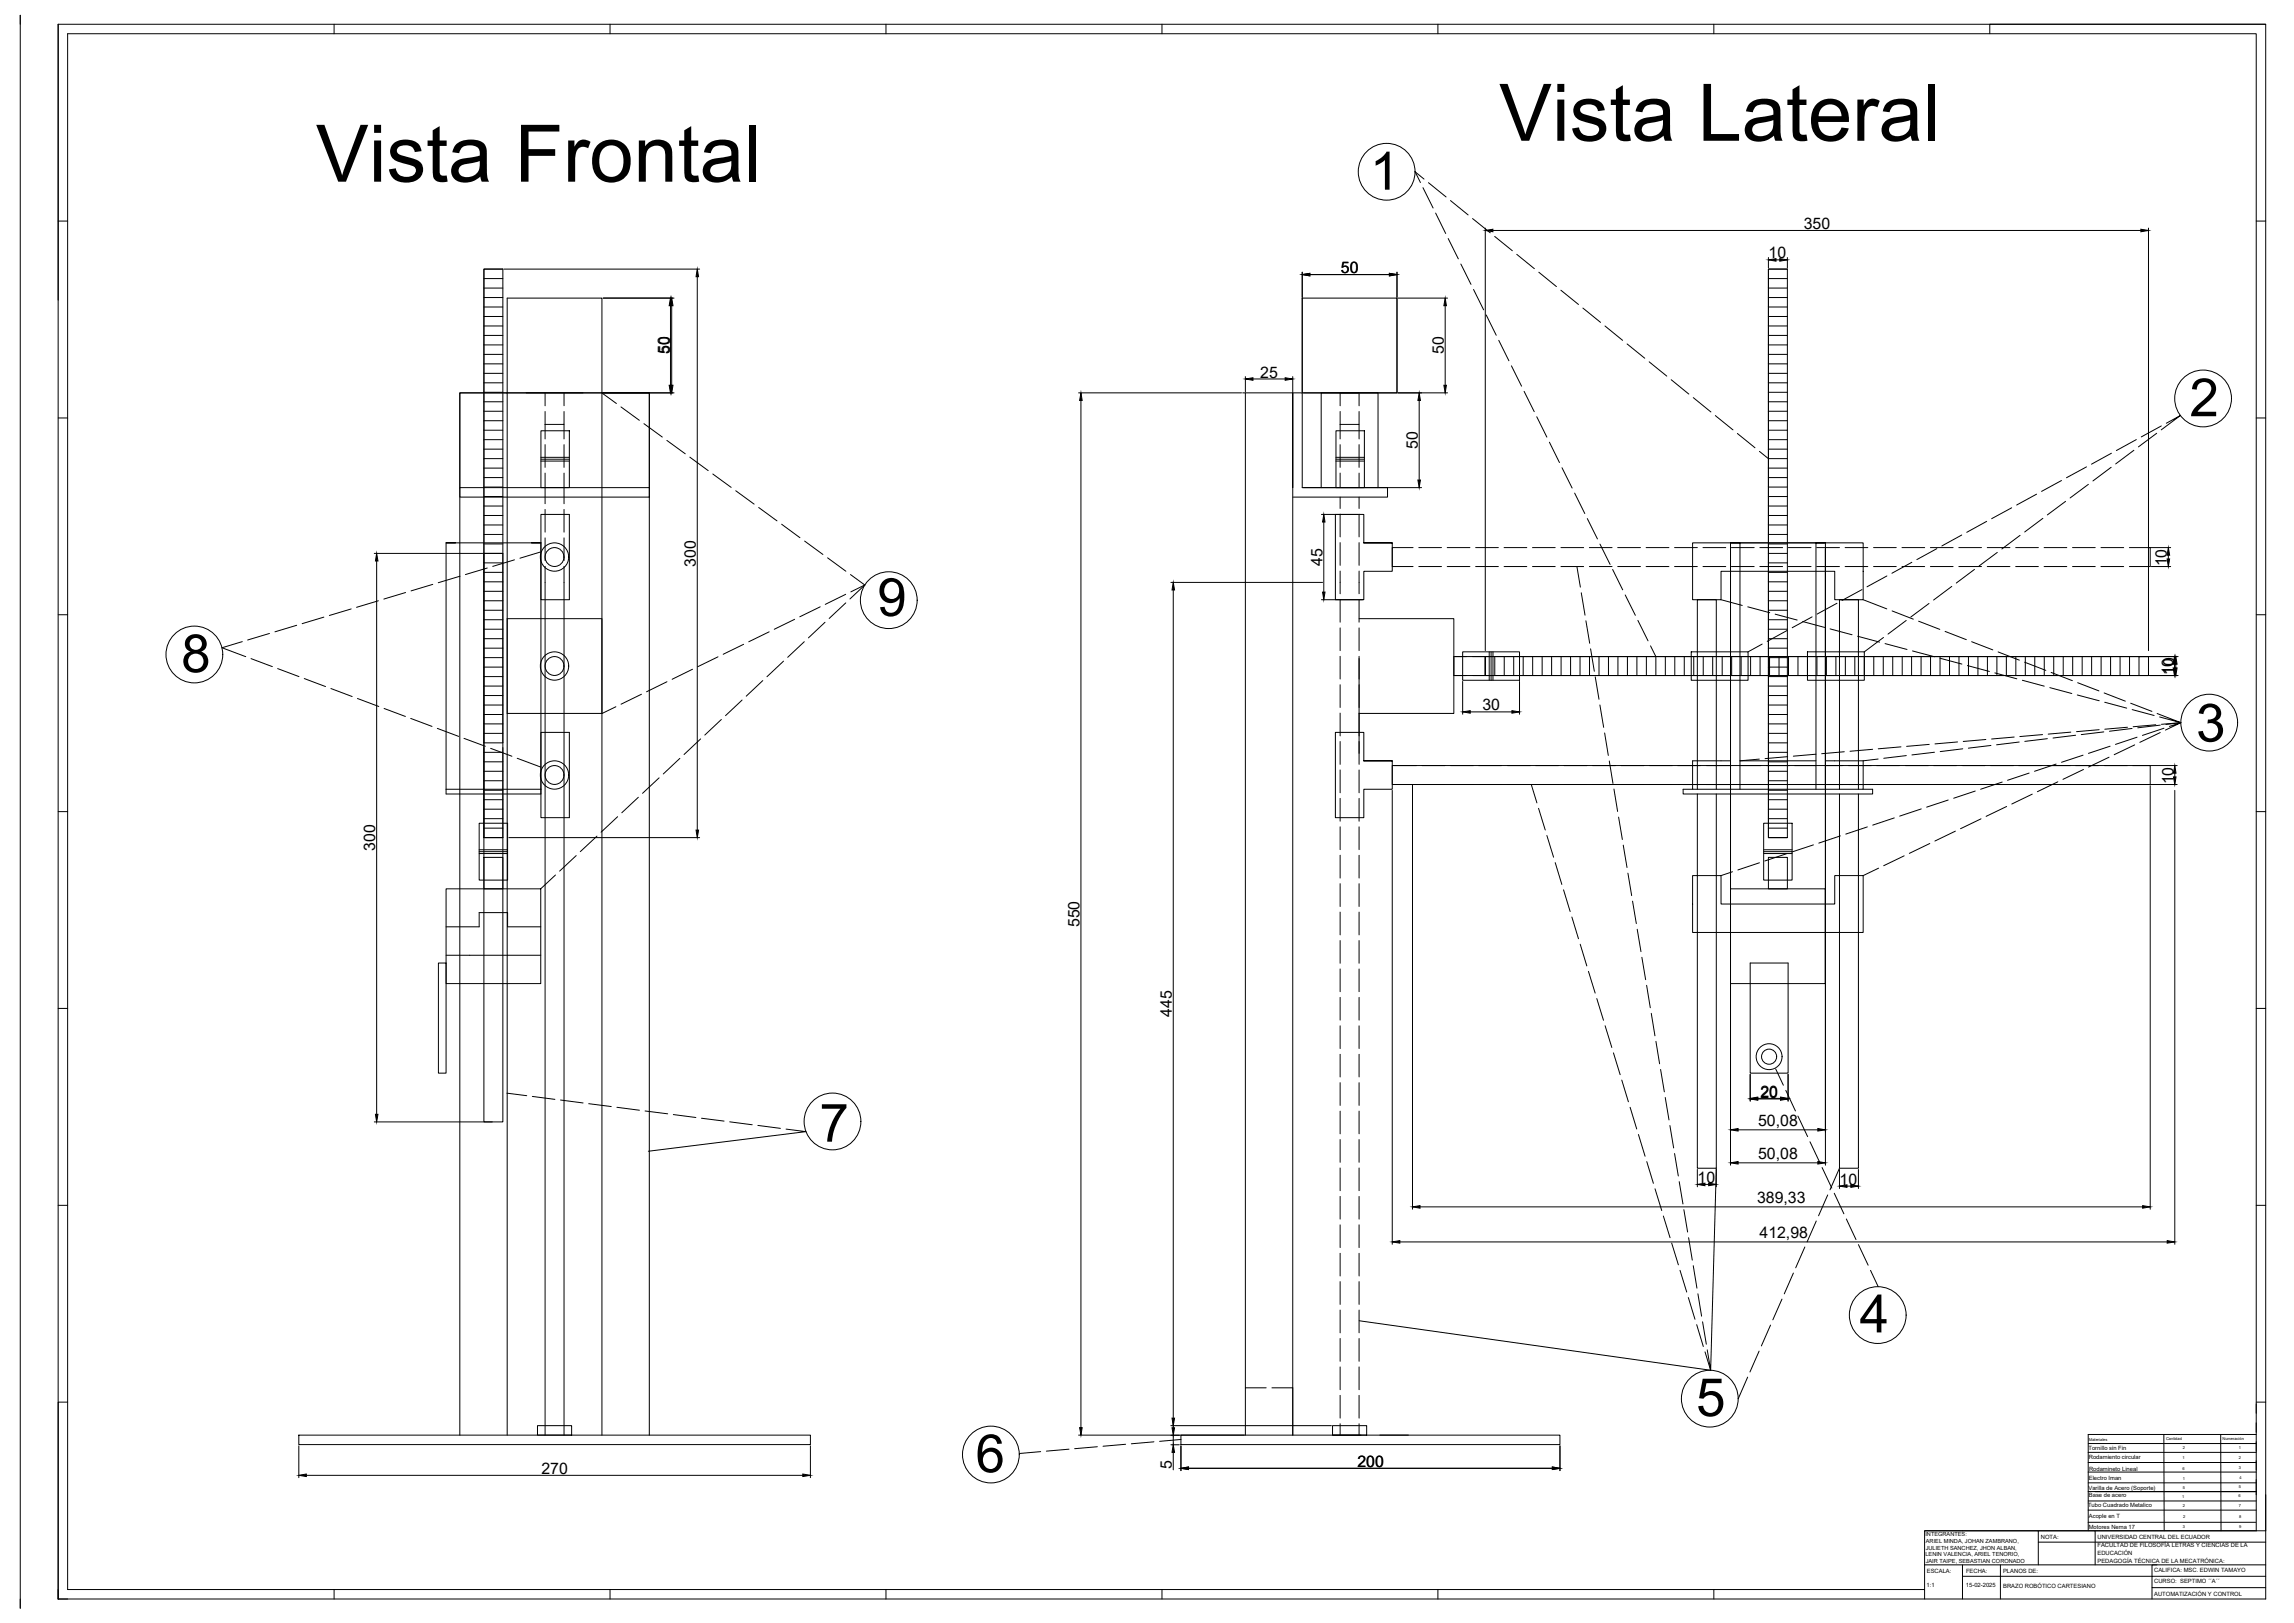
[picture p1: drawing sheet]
<svg xmlns="http://www.w3.org/2000/svg" width="1189mm" height="841mm" viewBox="0 0 1189 841" stroke-linecap="round" stroke-linejoin="round" font-family="sans-serif">
<defs><g id="words">
<g font-size="41.2">
<text x="777" y="73">Vista Lateral</text>
<text x="164" y="94">Vista Frontal</text>
</g>
<g font-size="27.4">
<text x="710" y="98">1</text>
<text x="1135" y="216">2</text>
<text x="455" y="319">9</text>
<text x="94" y="348">8</text>
<text x="1138" y="384">3</text>
<text x="425" y="592">7</text>
<text x="964" y="690">4</text>
<text x="879" y="734">5</text>
<text x="506" y="763">6</text>
</g>
<g font-size="8.2">
<text x="935" y="119">350</text>
<text x="917" y="134">10</text>
<text x="695" y="142">50</text>
<text x="347" y="184" transform="rotate(-90 347 184)">50</text>
<text x="347" y="184" transform="rotate(-90 347 184)">50</text>
<text x="748" y="184" transform="rotate(-90 748 184)">50</text>
<text x="653" y="196">25</text>
<text x="735" y="233" transform="rotate(-90 735 233)">50</text>
<text x="361" y="294" transform="rotate(-90 361 294)">300</text>
<text x="685" y="293" transform="rotate(-90 685 293)">45</text>
<text x="1123" y="293" transform="rotate(-90 1123 293)">10</text>
<text x="1126" y="350" transform="rotate(-90 1126 350)">10</text>
<text x="1127" y="350" transform="rotate(-90 1127 350)">10</text>
<text x="768" y="368">30</text>
<text x="1126" y="406" transform="rotate(-90 1126 406)">10</text>
<text x="194" y="441" transform="rotate(-90 194 441)">300</text>
<text x="559" y="480" transform="rotate(-90 559 480)">550</text>
<text x="607" y="527" transform="rotate(-90 607 527)">445</text>
<text x="912" y="569">20</text>
<text x="911" y="584">50,08</text>
<text x="911" y="601">50,08</text>
<text x="880" y="613">10</text>
<text x="953" y="614">10</text>
<text x="911" y="624">389,33</text>
<text x="912" y="642">412,98</text>
<text x="607" y="761" transform="rotate(-90 607 761)">5</text>
<text x="703" y="760">200</text>
<text x="281" y="764">270</text>
</g>
<g font-size="3">
<text x="1082" y="751">Tornillo sin Fin</text>
<text x="1083" y="756">Rodamiento circular</text>
<text x="1083" y="767">Electro Iman</text>
<text x="1083" y="762">Rodamineto Lineal</text>
<text x="1082" y="772">Varilla de Acero (Soporte)</text>
<text x="1083" y="776">Base de acero</text>
<text x="1082" y="781">Tubo Cuadrado Metalico</text>
<text x="1083" y="786">Acople en T</text>
<text x="1058" y="797">NOTA:</text>
<text x="1082" y="792">Motores Nema 17</text>
<text x="1087" y="798">UNIVERSIDAD CENTRAL DEL ECUADOR</text>
<text x="1087" y="802">FACULTAD DE FILOSOFÍA LETRAS Y CIENCIAS DE LA</text>
<text x="1087" y="806">EDUCACIÓN</text>
<text x="999" y="815">ESCALA:</text>
<text x="1019" y="815">FECHA:</text>
<text x="1038" y="815">PLANOS DE:</text>
<text x="1087" y="810">PEDAGOGÍA TÉCNICA DE LA MECATRÓNICA:</text>
<text x="1116" y="815">CALIFICA: MSC. EDWIN TAMAYO</text>
<text x="1116" y="820">CURSO: SEPTIMO ´´A´´</text>
<text x="998" y="822">1:1</text>
<text x="1019" y="822">15-02-2025</text>
<text x="1038" y="823">BRAZO ROBÓTICO CARTESIANO</text>
<text x="1116" y="827">AUTOMATIZACIÓN Y CONTROL</text>
</g>
<g font-size="2.9">
<text x="998" y="796">INTEGRANTES:</text>
<text x="998" y="803">JULIETH SANCHEZ, JHON ALBAN,</text>
<text x="998" y="800">ARIEL MINDA, JOHAN ZAMBRANO,</text>
<text x="998" y="807">LENIN VALENCIA, ARIEL TENORIO,</text>
<text x="998" y="810">JAIR TAIPE, SEBASTIAN CORONADO</text>
</g>
<g font-size="2.1">
<text x="1083" y="747">Materiales</text>
<text x="1123" y="746">Cantidad</text>
<text x="1152" y="746">Numeración</text>
<text x="1131" y="751">2</text>
<text x="1160" y="751">1</text>
<text x="1160" y="756">2</text>
<text x="1131" y="756">1</text>
<text x="1131" y="762">6</text>
<text x="1160" y="761">3</text>
<text x="1131" y="767">1</text>
<text x="1161" y="766">4</text>
<text x="1131" y="771">5</text>
<text x="1160" y="771">5</text>
<text x="1131" y="776">1</text>
<text x="1160" y="776">6</text>
<text x="1131" y="781">2</text>
<text x="1160" y="781">7</text>
<text x="1131" y="792">3</text>
<text x="1131" y="787">2</text>
<text x="1160" y="792">9</text>
<text x="1160" y="787">8</text>
</g>
</g></defs>
<!-- layer: 0 -->
<g fill="none" stroke="#000" stroke-width=".52">
<path d="M10 8v825M30 13h1144v816h-1144zM173 13v4M316 13v4M459 13v4M602 13v4M745 13v4M888 13v4M1174 13h-143v4M733 89l5 4M733 89l3 6M737 97l6 11"/>
<path d="M740 95l9 7M30 115h5M744 110l5 11M752 104l9 7M763 113l9 8M770 118v219M774 119h336M1113 118v219M1169 115h5M261 139h102M751 124l5 10M757 137l5 10"/>
<path d="M775 123l9 7M786 132l9 7M916 133v6M920 135h2M926 133v6M251 144h10M251 149h10M251 154h10M251 159h10M313 154h36M347 158v42M348 158v42"/>
<path d="M361 143v287M675 154h49v50h-49zM675 141v62M679 142h41M724 141v62M725 154h25M749 158v42M764 150l5 11M797 141l10 8M809 150l9 8M820 160l9 7M916 144h10"/>
<path d="M916 149h10M916 154h10M916 159h10M251 164h10M251 169h10M251 174h10M251 179h10M770 163l5 11M777 176l5 11M832 169l9 7M843 178l9 8M916 164h10"/>
<path d="M916 169h10M916 174h10M916 179h10M251 184h10M251 189h10M251 193h10M251 198h10M645 195v8M649 196h17M670 195v8M783 190l6 10M855 187l9 8"/>
<path d="M866 197l9 7M916 184h10M916 189h10M916 193h10M916 198h10M30 217h5M251 203h10M251 208h10M251 213h10M251 218h10M273 204h29M312 204l7 5"/>
<path d="M313 204h36M322 211l9 7M334 220l9 6M559 204h84M560 208v532M644 204h31v49h62M645 204v540M676 204h74M735 208v41M790 203l5 10M796 216l6 11M878 206l9 7"/>
<path d="M889 215l9 8M916 203h10M916 208h10M916 213h10M916 218h10M1123 219l7-4-10 8M1169 217h5M251 223h10M251 228h10M251 233h10M251 238h10M280 223h15v30h-15z"/>
<path d="M280 238h15M280 237h15M280 239h15M346 228l9 7M358 237l9 7M692 223h15v30h-15zM692 238h15M692 237h15M692 239h15M803 229l5 11M900 225l10 7M912 234l4 4h10"/>
<path d="M916 223h10M916 228h10M916 233h10M1094 235l-10 6M1106 233l-10 7M1107 228l-10 5M1118 225l-10 7M1120 221l-10 5M238 253h99v5h-99zM238 253v-49h74v-50h-49v50h74v49M251 243h10M251 247h10"/>
<path d="M251 252h10M251 257h10M369 246l10 7M381 254l10 7M670 253v-49v540v-25M685 253v-49h29v49M719 253v5h-49M809 242l6 11M816 256l5 10M916 243h10M916 247h10M916 252h10"/>
<path d="M916 257h10M1055 256l-10 6M1068 249l-10 6M1070 260l-9 7M1081 242l-10 6M1082 251l-9 7M1094 242l-9 7M251 262h10M251 267h10M251 272h10M251 277h10M280 267h15v44h-15z"/>
<path d="M393 263l10 7M405 272l10 7M685 267h19M686 271v36M823 269l5 10M916 262h10M916 267h10M916 272h10M916 277h10M1017 277l-11 6M1030 270l-11 6M1043 263l-11 6"/>
<path d="M1047 277l-10 7M1059 269l-10 7M194 287h56M195 291v286M231 281v130h49v-130M236 281h-5h49h-5M238 299l-11 3M251 287h10v98h-10zM251 282h10M251 287h10M251 292h10M251 297h10"/>
<path d="M253 294l-12 4M267 290l-12 3M280 286l-11 3M417 280l9 7M429 289l9 7M441 298l7 5M707 281v-14h-15v44h15v-15h15v-15h-15h15M817 294l2 10M829 282l5 10M836 295l5 11M877 281h89v30h-15v-15h-59v15h-15zM897 281v323"/>
<path d="M916 282h10M916 287h10M916 292h10M916 297h10M946 281v323M978 298l-10 6M991 291l-11 6M1004 284l-11 6M1023 295l-9 7M1035 286l-9 7M1114 284h11M1115 294h10"/>
<path d="M1124 288v2M30 319h5M168 320l-11 3M182 316l-11 3M196 311l-11 4M210 307l-11 3M224 303l-11 3M251 316h10M251 311h10M251 306h10M251 301h10M282 302v442"/>
<path d="M292 302v442M425 314l-11 6M438 308l-10 5M438 312l-8 8M448 303l-7 4M448 303l-8 7M607 302h78M608 306v429M685 311h21M819 307l2 12M842 308l6 11M892 311l11 3"/>
<path d="M906 314l11 4M916 316h10M916 311h10M916 306h10M916 301h10M920 318l11 3M939 320l-10 5M952 313l-10 5M965 306l-10 5M966 311l12 5M981 317l11 4M1000 313l-10 7"/>
<path d="M1012 304l-10 7M1169 319h5M126 332l-11 4 12 4M140 328l-12 4M154 324l-12 3M251 331h10M251 336h10M251 326h10M251 321h10M263 321h49v49h-49zM385 334l-10 5M399 327l-11 6"/>
<path d="M412 321l-11 5M417 333l-9 8M428 322l-9 9M704 321h49v49h-49M758 338h29v15h-29zM772 338v15M773 338v15M774 338v15M822 322l2 11M824 336l2 12M849 321l5 11M855 335l3 5v10"/>
<path d="M876 338h30v15h-30zM913 334l-7 4M916 331h10M916 336h10M916 326h10M916 321h10M926 327l-10 5M934 322l12 3M937 338h29v15h-29zM948 326l12 3M963 330l11 3M976 330l-10 8"/>
<path d="M977 334l11 3M988 322l-10 7M991 337l12 3M994 322l11 4M1008 327l11 4M1022 333l11 4M1036 338l11 4M130 341l11 4M144 346l11 5M158 352l11 4M171 357l11 4M251 341h10"/>
<path d="M251 346h10M251 351h10M251 356h10M332 360l-10 5M346 353l-11 5M359 347l-11 5M372 340l-10 6M395 353l-8 8M406 343l-9 8M704 341v49M753 340v10M754 340h375"/>
<path d="M754 350h375M758 353v17M770 340h343h-4v10M770 340v10v-10M775 340v10M780 340v10M784 340v10M787 353v17M789 340v10M794 340v10M799 340v10M804 340v10"/>
<path d="M809 340v10M814 340v10M819 340v10M824 340v10M827 351l2 11M829 340v10M834 340v10M838 340v10M843 340v10M848 340v10M853 340v10M863 340v10"/>
<path d="M868 340v10M873 340v10M878 340v10M883 340v10M888 340v10M893 340v10M897 340v10M902 340v10M907 340v10M912 340v10M916 341h10M916 346h10"/>
<path d="M916 351h10M916 356h10M917 340v10M922 340v10M927 340v10M932 340v10M937 340v10M942 340v10M947 340v10M951 340v10M956 340v10M961 340v10"/>
<path d="M966 340v10M971 340v10M976 340v10M981 340v10M986 340v10M991 340v10M996 340v10M1001 340v10M1005 341l12 3M1005 340v10M1010 340v10M1015 340v10"/>
<path d="M1020 345l11 3M1020 340v10M1025 340v10M1030 340v10M1034 349l11 3M1035 340v10M1040 340v10M1045 340v10M1048 353l11 3M1049 343l11 4M1050 340v10M1055 340v10"/>
<path d="M1059 340v10M1062 356l12 3M1063 348l11 5M1064 340v10M1069 340v10M1074 340v10M1077 354l11 4M1079 340v10M1084 340v10M1089 340v10M1090 359l11 4M1094 340v10"/>
<path d="M1099 340v10M1104 340v10M1113 340v10h-343M1127 344v2M1128 344v2M185 362l11 4M199 367l11 4M213 372l11 4M227 377l11 5M251 360h10M251 365h10M251 370h10"/>
<path d="M251 375h10M280 380h15v44h-15zM319 366l-7 4M374 373l-9 8M385 363l-9 8M762 369h22M829 365l2 12M832 380l2 11M916 360h10M916 365h10M916 370h10M916 375h10"/>
<path d="M1073 379l-12 1M1077 360l11 3M1088 378l-12 1M1090 379l-11 2M1091 364l11 3M1103 377l-12 1M1104 364l11 5M1105 377l-12 2M1105 368l11 3M1117 376l-12 1M1118 370l12 4-11-2M1120 376l-12 1"/>
<path d="M1120 380l-11 5M1120 375l10-1-8 1M1121 377l-11 4M1124 376l6-2-8 4M240 383l12 4M251 387v194h10v-194M251 380h10M251 390h10M251 395h10M251 400h10M254 388l11 4M268 393l12 5"/>
<path d="M352 393l-8 8M363 383l-9 8M707 394v-14h-15v44h15v-15h15v-15h-15h15M722 397h406M834 394l2 12M897 394h-20v15h89v-15M912 393l-10 1h39M916 380h10M916 385h10M916 390h10M916 395h10M916 400h10"/>
<path d="M926 392l-11 1M941 391l-12 1M946 394h20M956 390l-12 1M970 388l-11 1M973 393l-7 1M985 387l-12 1M988 392l-12 1M1000 386l-12 1M1003 390l-12 1M1015 384l-12 1M1017 388l-11 1"/>
<path d="M1029 383l-12 1M1032 386l-12 2M1044 382l-12 1M1046 385l-11 1M1059 381l-12 1M1061 383l-12 1M1066 396l-12 4M1076 381l-12 1M1080 391l-12 4M1080 399l-11 5M1093 392l-11 5M1094 387l-12 3"/>
<path d="M1106 386l-10 5M1108 382l-12 4M231 409h49M251 405h10M251 409h10M251 414h10M251 419h10M331 413l-9 8M342 403l-9 8M722 410v235M722 407h406M732 407v220"/>
<path d="M794 407l3 9M797 419l4 11M836 409l2 11M877 409h-5v2h98v-2h-4M880 409v-98h9v98M880 411v194h9v-194M902 409v-128h-5h49h-5v128M916 405h10M916 409h10M916 414h10M916 419h10M953 409v-98h10v98"/>
<path d="M953 411v194h10v-194M996 419l-11 4M1010 415l-12 3M1024 410l-12 4M1038 405l-12 4M1040 418l-11 5M1052 401l-12 3M1053 412l-10 5M1066 405l-10 5M1114 407v220M1127 401v2M1127 410v235"/>
<path d="M30 421h5M248 427h15v29h-15zM251 434v-295h10v295M251 434h10h-10M251 424h10M251 429h10M264 434h99M309 433l-8 8M320 423l-9 8M802 433l3 11M839 423l2 12M841 438l2 12"/>
<path d="M914 427h15v29h-15zM916 434v-295h10v295M916 434h10h-10M916 424h10M916 429h10M940 438l-11 3M954 433l-11 4M968 428l-11 4M982 424l-11 4M1000 437l-11 5M1013 431l-10 5M1027 424l-11 5"/>
<path d="M1169 421h5M248 441h15M248 440h15M248 442h15M251 444h10v17h-10zM288 453l-8 8M299 443l-9 8M806 447l3 11M844 452l2 12M877 454h15v14h59v-14h15v29h-89zM898 452l-6 2M912 447l-11 4"/>
<path d="M914 441h15M914 440h15M914 442h15M916 444h10v17h-10zM926 442l-11 4M974 450l-8 4M987 443l-11 6M231 461h49v49h-49zM810 461l4 11M815 475l3 11M846 467l2 12M897 461h49v49h-49z"/>
<path d="M227 499h4v57h-4zM231 495h49M231 480h17v-7h15v7h17M819 489l3 12M848 482l2 11M851 496l2 12M907 499h20v57h-20zM823 503l4 12M828 517l3 12M853 511l2 11M30 523h5M832 532l3 11"/>
<path d="M856 525l2 12M858 540l2 11M1169 523h5M836 546l4 11M840 560l4 11M861 554l2 12M907 557v14M920 554l4 8M927 557v14M263 566l10 2M276 568l12 2M290 570l12 2"/>
<path d="M305 572l12 1M320 574l11 1M334 576l12 1M349 578l12 1M364 579l11 2M845 574l3 11M863 569l2 11M911 569h12M925 565l5 11M932 578l5 11M194 581h61M378 581l12 2"/>
<path d="M393 583l11 2M407 585l11 1-82 11M849 588l4 11M865 583l2 12M868 598l2 11M901 585h41M938 592l5 10M853 602l4 11M858 616l3 11M870 612l2 12M880 606v9M884 614h2"/>
<path d="M889 605l-2 105-2-11M889 606v9M901 603h41M944 605l5 11M947 619l-5 11M951 618l5 11M953 606v10M953 605l-5 12M957 615h2M963 606v10M30 625h5M736 625h374"/>
<path d="M862 630l4 11M873 627l2 11M941 633l-4 11M957 632l5 10M1169 625h5M725 644h398M866 644l4 11M871 658l3 12M875 641l2 12M878 656l1 12M929 660l-4 10M935 646l-4 11"/>
<path d="M963 645l5 11M969 658l4 9M875 672l3 12M880 670l2 12M924 673l-5 11M704 684l183 26-3-9M879 686l4 12M882 685l2 12M918 687l-5 10M906 714l-5 11M912 700l-5 11M35 727h-5v102"/>
<path d="M279 739h17v5h-17zM607 739h83M608 736v4M691 739h17v5h-17zM1169 727h5M1169 727v5M1169 737v5M155 744h265v5h-265zM155 749v17M238 744v-540h25v540M312 744v-540h25v540M420 749v17"/>
<path d="M539 752l-11 1M554 751l-12 1M559 744h86M569 750l-12 1M583 748l-11 1M598 747l-12 1M607 744h4M607 749h4M608 744v5M608 753v9M612 744h196v5h-196zM612 749v13"/>
<path d="M612 746l-11 1M691 744h14M715 744h15M808 749v13M1082 753h87M1082 758h87M1082 748h87M1121 743l1 50M1151 743v50M1169 747v5M1169 757v5M1169 743h-87v50"/>
<path d="M159 764h257M616 761h189M1082 773h87M1082 763h87M1082 778h87M1082 768h87M1169 773h-83h83M1169 767v8M1174 775v18h-177v36M997 793h59v18M1056 793h30v18M1056 799h118"/>
<path d="M1082 783h87M1082 789h87M1086 793h83v-776h-1134v807h962M997 811h121M1017 811v18M1037 811v18M1174 817h-59v6h59M1174 811h-59v6h-98M173 824v5M316 824v5M459 824v5M602 824v5"/>
<path d="M745 824v5M888 824v5M1115 823v6"/>
<circle cx="719" cy="89" r="15"/>
<circle cx="1142" cy="206" r="15"/>
<circle cx="287" cy="289" r="7"/>
<circle cx="287" cy="289" r="5"/>
<circle cx="461" cy="311" r="15"/>
<circle cx="101" cy="339" r="15"/>
<circle cx="287" cy="345" r="7"/>
<circle cx="287" cy="345" r="5"/>
<circle cx="1145" cy="374" r="15"/>
<circle cx="287" cy="402" r="7"/>
<circle cx="287" cy="402" r="5"/>
<circle cx="917" cy="548" r="7"/>
<circle cx="917" cy="548" r="4"/>
<circle cx="431" cy="581" r="15"/>
<circle cx="973" cy="681" r="15"/>
<circle cx="886" cy="725" r="15"/>
<circle cx="514" cy="754" r="15"/>
</g>
<!-- layer: linea cortada -->
<g fill="none" stroke="#000" stroke-width=".52">
<path d="M282 204v6M282 213v14M292 213v7h-10M292 204v6M292 220v7M695 204v6M695 213v14M704 213v7h-9M704 204v6M704 220v7M282 230v12M292 230v12"/>
<path d="M695 230v12M704 230v12M282 245v16M292 245v16M695 245v8M695 258v5M704 245v8M704 258v5M282 264v12M282 279v11M292 264v12M292 279v11"/>
<path d="M695 266v12M704 266v12M282 293v9M292 293v9M695 281v12M695 296v12M704 281v12M704 296v12M732 284h-10v10h10M735 294h12M735 284h12M750 294h12"/>
<path d="M750 284h12M765 294h12M765 284h12M779 294h12M779 284h12M794 294h12M794 284h12M809 294h12M809 284h12M824 294h11M824 284h11M838 294h12"/>
<path d="M838 284h12M853 294h12M853 284h12M868 294h12M868 284h12M883 294h11M883 284h11M897 294h12M897 284h12M912 294h12M912 284h12M927 294h12"/>
<path d="M927 284h12M941 294h12M941 284h12M956 294h12M956 284h12M971 294h12M971 284h12M986 294h11M986 284h11M1000 294h12M1000 284h12M1015 294h12"/>
<path d="M1015 284h12M1030 294h12M1030 284h12M1045 294h11M1045 284h11M1059 294h12M1059 284h12M1074 294h12M1074 284h12M1089 294h12M1089 284h12M1104 284h10v10h-10"/>
<path d="M695 311v11M704 311v11M695 325v12M704 325v12M695 340v12M695 355v12M704 340v12M704 355v12M753 340h7M753 350h7M763 340h7v10h-7M695 370v11"/>
<path d="M704 370v11M695 384v12M695 399v12M704 384v12M704 399v12M734 397h-12v10h12M737 397h12M752 397h12M766 397h12M781 397h12M796 397h12M811 397h11"/>
<path d="M825 397h12M840 397h12M855 397h12M870 397h11M884 397h13M902 397h11M916 397h11M930 397h11M946 397h9M958 397h12M973 397h12M987 397h12"/>
<path d="M1002 397h12M1017 397h12M1032 397h11M1046 397h12M1061 397h12M1076 397h12M1091 397h11M1105 397h9v10h-9M695 414v12M704 414v12M737 407h12M752 407h12"/>
<path d="M766 407h12M781 407h12M796 407h12M811 407h11M825 407h12M840 407h12M855 407h12M870 407h11M884 407h13M902 407h11M916 407h11M930 407h11"/>
<path d="M946 407h9M958 407h12M973 407h12M987 407h12M1002 407h12M1017 407h12M1032 407h11M1046 407h12M1061 407h12M1076 407h12M1091 407h11M695 428v12"/>
<path d="M704 428v12M695 443v12M695 458v12M704 443v12M704 458v12M695 473v11M704 473v11M695 487v12M704 487v12M695 502v12M695 517v12M704 502v12"/>
<path d="M704 517v12M695 532v11M704 532v11M695 546v12M704 546v12M695 561v12M695 576v12M704 561v12M704 576v12M695 591v11M704 591v11M695 605v12"/>
<path d="M695 620v12M704 605v12M704 620v12M695 635v11M704 635v11M695 649v12M704 649v12M695 664v12M695 679v12M704 664v12M704 679v12M695 694v11"/>
<path d="M704 694v11M645 719h11M659 719h11M695 708v12M704 708v12M695 723v12M695 738v6M704 723v12M704 738v6"/>
</g>
<!-- layer: 0 -->
<g fill="#000" stroke="#000" stroke-width=".52">
<path d="M770 119h4v1zM1110 119h3l-3 1zM916 135l4-1v1zM922 134l4 1h-4zM347 154l1 4h-1zM348 154l1 4h-2zM361 139l1 4h-1zM675 142h4v1zM720 142h4l-4 1zM749 154l1 4h-2zM347 200h1l-1 4zM347 200h2l-1 4z"/>
<path d="M645 196h4v1zM666 196h4l-4 1zM748 200h2l-1 4zM560 204l1 4h-1zM735 204l1 4h-1zM735 249h1l-1 4zM686 267l1 4h-2zM195 287l1 4h-1zM1124 284v4h-1zM1123 290h1v4zM608 302l1 4h-2zM685 307h2l-1 4z"/>
<path d="M1126 346h2l-1 4zM1127 340l1 4h-2zM1128 340v4h-1zM1127 346h1v4zM758 369l4-1v2zM784 368l3 1-3 1zM1126 403h2l-1 4zM1127 397l1 4h-2zM361 430h1l-1 4zM195 577h1l-1 4zM907 569h4v1zM907 569l4-1v2z"/>
<path d="M923 569h4l-4 1zM923 568l4 1-4 1zM897 585h4v1zM942 585h4l-4 1zM880 614l4-1v1zM886 613l3 1h-3zM897 603l4-1v1zM942 602l4 1h-4zM953 615l4-1v1zM959 614l4 1h-4zM732 625h4v1zM1110 625h4l-4 1z"/>
<path d="M722 644l3-1v1zM1123 643l4 1h-4zM560 740h1l-1 4zM607 740h2l-1 4zM607 735h2l-1 4zM608 749l1 4h-2zM155 764h4v1zM416 764h4l-4 1zM612 761l4-1v1zM805 760l3 1h-3z"/>
</g>
<use href="#words"/>
</svg>
